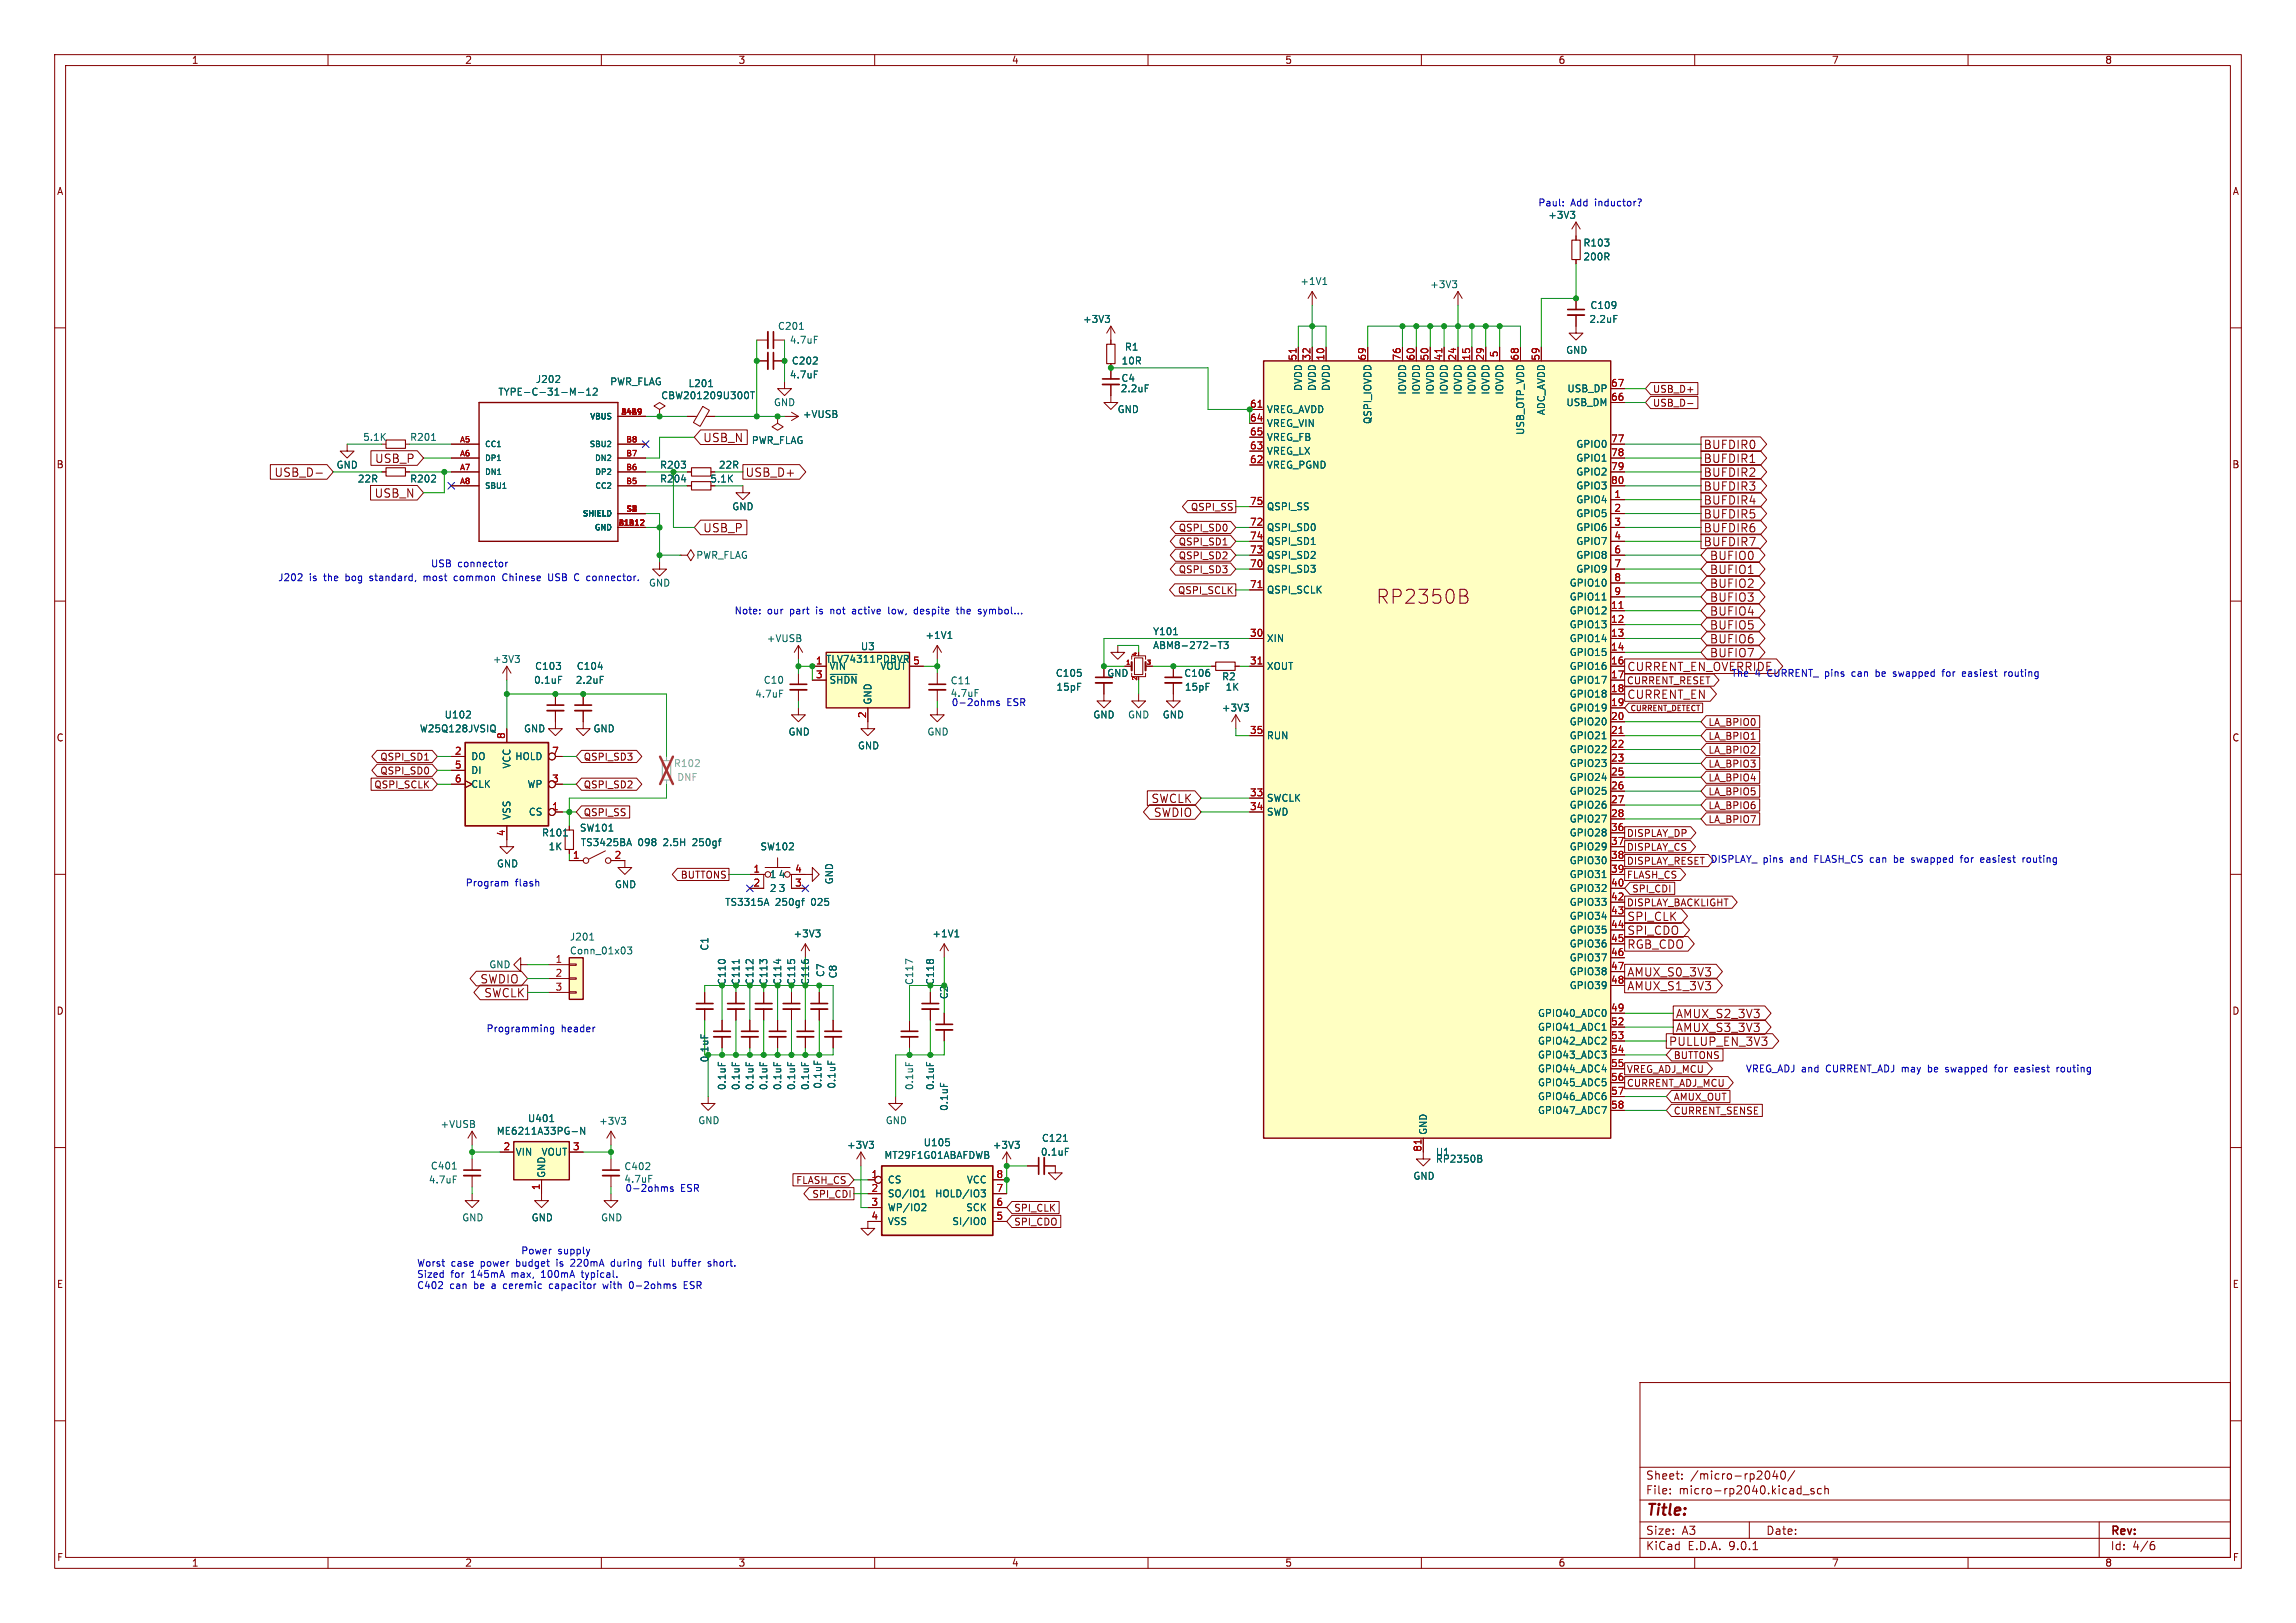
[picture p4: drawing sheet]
<svg xmlns="http://www.w3.org/2000/svg" width="420mm" height="297mm" viewBox="0 0 420 297" stroke-linecap="round" stroke-linejoin="round" font-family="sans-serif">
<defs><g id="words">
<text font-size="3.5" fill="#840000" x="251.7" y="110.7">RP2350B</text>
<text font-size="2.8" fill="#840000" x="301" y="277.9">Title:</text>
<g font-size="2.1" fill="#840000">
<text x="128.5" y="81.1">USB_N</text>
<text x="311.5" y="82.4">BUFDIR0</text>
<text x="50.1" y="87.5">USB_D-</text>
<text x="68.5" y="84.9">USB_P</text>
<text x="136.3" y="87.5">USB_D+</text>
<text x="311.5" y="90">BUFDIR3</text>
<text x="311.5" y="84.9">BUFDIR1</text>
<text x="311.5" y="87.5">BUFDIR2</text>
<text x="68.5" y="91.3">USB_N</text>
<text x="311.5" y="92.5">BUFDIR4</text>
<text x="311.5" y="95.1">BUFDIR5</text>
<text x="128.5" y="97.6">USB_P</text>
<text x="311.5" y="97.6">BUFDIR6</text>
<text x="311.5" y="100.2">BUFDIR7</text>
<text x="312.7" y="105.2">BUFIO1</text>
<text x="312.7" y="102.7">BUFIO0</text>
<text x="312.7" y="107.8">BUFIO2</text>
<text x="312.7" y="110.3">BUFIO3</text>
<text x="312.7" y="112.9">BUFIO4</text>
<text x="312.7" y="115.4">BUFIO5</text>
<text x="312.7" y="117.9">BUFIO6</text>
<text x="297.6" y="123">CURRENT_EN_OVERRIDE</text>
<text x="312.7" y="120.5">BUFIO7</text>
<text x="297.6" y="128.1">CURRENT_EN</text>
<text x="210.6" y="147.1">SWCLK</text>
<text x="211" y="149.7">SWDIO</text>
<text x="297.6" y="168.7">SPI_CLK</text>
<text x="297.6" y="171.3">SPI_CDO</text>
<text x="297.6" y="173.8">RGB_CDO</text>
<text x="297.6" y="178.9">AMUX_S0_3V3</text>
<text x="87.8" y="180.2">SWDIO</text>
<text x="88.5" y="182.7">SWCLK</text>
<text x="297.6" y="181.4">AMUX_S1_3V3</text>
<text x="305.2" y="191.6">PULLUP_EN_3V3</text>
<text x="306.5" y="189.1">AMUX_S3_3V3</text>
<text x="306.5" y="186.5">AMUX_S2_3V3</text>
<text x="301" y="273.7">File:</text>
<text x="301" y="271">Sheet:</text>
<text x="307.1" y="273.7">micro-rp2040.kicad_sch</text>
<text x="309.2" y="271">/micro-rp2040/</text>
<text x="301" y="281.1">Size:</text>
<text x="307.6" y="281.1">A3</text>
<text x="323" y="281.1">Date:</text>
<text x="386" y="281.3">Rev:</text>
<text x="301" y="283.9">KiCad</text>
<text x="308.7" y="283.9">E.D.A.</text>
<text x="316.3" y="283.9">9.0.1</text>
<text x="386" y="283.9">Id:</text>
<text x="390.1" y="283.9">4/6</text>
</g>
<g font-size="1.8" fill="#840000">
<text x="35" y="11.9">1</text>
<text x="85" y="11.9">2</text>
<text x="135" y="11.9">3</text>
<text x="185" y="11.9">4</text>
<text x="235" y="11.9">5</text>
<text x="285" y="11.9">6</text>
<text x="335" y="11.9">7</text>
<text x="385" y="11.9">8</text>
<text x="10.3" y="35.9">A</text>
<text x="408.3" y="35.9">A</text>
<text x="302.3" y="72.1">USB_D+</text>
<text x="302.3" y="74.6">USB_D-</text>
<text x="10.3" y="85.9">B</text>
<text x="129.8" y="88.5">5.1K</text>
<text x="408.2" y="85.9">B</text>
<text x="217.7" y="93.7">QSPI_SS</text>
<text x="215.5" y="100">QSPI_SD1</text>
<text x="215.5" y="97.5">QSPI_SD0</text>
<text x="215.5" y="102.6">QSPI_SD2</text>
<text x="215.5" y="105.1">QSPI_SD3</text>
<text x="215.4" y="108.9">QSPI_SCLK</text>
<text x="297.5" y="125.4">CURRENT_RESET</text>
<text x="10.3" y="135.9">C</text>
<text x="312.4" y="135.6">LA_BPIO1</text>
<text x="312.4" y="133">LA_BPIO0</text>
<text x="408.2" y="135.9">C</text>
<text x="69.5" y="139.4">QSPI_SD1</text>
<text x="69.5" y="141.9">QSPI_SD0</text>
<text x="106.7" y="139.4">QSPI_SD3</text>
<text x="312.4" y="140.7">LA_BPIO3</text>
<text x="312.4" y="138.1">LA_BPIO2</text>
<text x="312.4" y="143.2">LA_BPIO4</text>
<text x="68.4" y="144.5">QSPI_SCLK</text>
<text x="106.7" y="149.5">QSPI_SS</text>
<text x="106.7" y="144.5">QSPI_SD2</text>
<text x="312.4" y="145.7">LA_BPIO5</text>
<text x="312.4" y="148.3">LA_BPIO6</text>
<text x="297.5" y="155.9">DISPLAY_CS</text>
<text x="297.5" y="153.4">DISPLAY_DP</text>
<text x="312.4" y="150.8">LA_BPIO7</text>
<text x="124.4" y="161">BUTTONS</text>
<text x="297.5" y="161">FLASH_CS</text>
<text x="297.5" y="166.1">DISPLAY_BACKLIGHT</text>
<text x="298.4" y="163.5">SPI_CDI</text>
<text x="10.3" y="185.9">D</text>
<text x="408.2" y="185.9">D</text>
<text x="297.5" y="196.5">VREG_ADJ_MCU</text>
<text x="306.1" y="194">BUTTONS</text>
<text x="297.5" y="199.1">CURRENT_ADJ_MCU</text>
<text x="306.1" y="201.6">AMUX_OUT</text>
<text x="306.1" y="204.2">CURRENT_SENSE</text>
<text x="145.5" y="216.9">FLASH_CS</text>
<text x="148.5" y="219.4">SPI_CDI</text>
<text x="185.4" y="221.9">SPI_CLK</text>
<text x="185.4" y="224.5">SPI_CDO</text>
<text x="10.3" y="235.9">E</text>
<text x="408.3" y="235.9">E</text>
<text x="10.3" y="285.9">F</text>
<text x="35" y="286.9">1</text>
<text x="85" y="286.9">2</text>
<text x="135" y="286.9">3</text>
<text x="185" y="286.9">4</text>
<text x="235" y="286.9">5</text>
<text x="285" y="286.9">6</text>
<text x="335" y="286.9">7</text>
<text x="385" y="286.9">8</text>
<text x="408.3" y="285.9">F</text>
</g>
<g font-size="1.8" fill="#0000c2">
<text x="281.3" y="37.9">Paul:</text>
<text x="287.3" y="37.9">Add</text>
<text x="291.9" y="37.9">inductor?</text>
<text x="50.8" y="106.4">J202</text>
<text x="56.6" y="106.4">is</text>
<text x="59.4" y="106.4">the</text>
<text x="63.5" y="106.4">bog</text>
<text x="68.1" y="106.4">standard,</text>
<text x="78.2" y="106.4">most</text>
<text x="78.7" y="103.9">USB</text>
<text x="83.7" y="103.9">connector</text>
<text x="83.9" y="106.4">common</text>
<text x="93" y="106.4">Chinese</text>
<text x="101.6" y="106.4">USB</text>
<text x="106.6" y="106.4">C connector.</text>
<text x="134.3" y="112.6">Note:</text>
<text x="140.4" y="112.6">our</text>
<text x="144.6" y="112.6">part</text>
<text x="149.6" y="112.6">is</text>
<text x="152.4" y="112.6">not</text>
<text x="156.6" y="112.6">active</text>
<text x="163.4" y="112.6">low,</text>
<text x="168.3" y="112.6">despite</text>
<text x="176.3" y="112.6">the</text>
<text x="180.4" y="112.6">symbol...</text>
<text x="316.6" y="124.1">The</text>
<text x="321" y="124.1">4</text>
<text x="323.4" y="124.1">CURRENT_ pins</text>
<text x="339.2" y="124.1">can</text>
<text x="343.8" y="124.1">be</text>
<text x="347.2" y="124.1">swapped</text>
<text x="356.4" y="124.1">for</text>
<text x="360.2" y="124.1">easiest</text>
<text x="368.1" y="124.1">routing</text>
<text x="173.8" y="127.7">4.7uF</text>
<text x="174" y="129.3">0-2ohms</text>
<text x="184.2" y="129.3">ESR</text>
<text x="297.5" y="158.4">DISPLAY_RESET DISPLAY_</text>
<text x="322.5" y="158.1">pins</text>
<text x="327.6" y="158.1">and</text>
<text x="332.2" y="158.1">FLASH_CS can</text>
<text x="347.1" y="158.1">be</text>
<text x="350.5" y="158.1">swapped</text>
<text x="359.8" y="158.1">for</text>
<text x="363.6" y="158.1">easiest</text>
<text x="371.5" y="158.1">routing</text>
<text x="85.1" y="162.3">Program</text>
<text x="94.2" y="162.3">flash</text>
<text x="88.9" y="189">Programming</text>
<text x="102.6" y="189">header</text>
<text x="319.3" y="196.4">VREG_ADJ and</text>
<text x="334.1" y="196.4">CURRENT_ADJ may</text>
<text x="353.2" y="196.4">be</text>
<text x="356.6" y="196.4">swapped</text>
<text x="365.8" y="196.4">for</text>
<text x="369.6" y="196.4">easiest</text>
<text x="377.5" y="196.4">routing</text>
<text x="114.1" y="216.6">4.7uF</text>
<text x="114.3" y="218.2">0-2ohms</text>
<text x="124.5" y="218.2">ESR</text>
<text x="76.2" y="231.9">Worst</text>
<text x="76.2" y="233.9">Sized</text>
<text x="82.5" y="233.9">for</text>
<text x="82.5" y="231.9">case</text>
<text x="86.3" y="233.9">145mA</text>
<text x="88" y="231.9">power</text>
<text x="93.9" y="233.9">max,</text>
<text x="94.7" y="231.9">budget</text>
<text x="95.2" y="229.6">Power</text>
<text x="99.5" y="233.9">100mA</text>
<text x="102" y="229.6">supply</text>
<text x="102.3" y="231.9">is</text>
<text x="105.1" y="231.9">220mA</text>
<text x="107.1" y="233.9">typical.</text>
<text x="112.7" y="231.9">during</text>
<text x="119.8" y="231.9">full</text>
<text x="124.2" y="231.9">buffer</text>
<text x="131" y="231.9">short.</text>
<text x="76.2" y="236">C402</text>
<text x="82.3" y="236">can</text>
<text x="86.8" y="236">be</text>
<text x="90.2" y="236">a</text>
<text x="92.6" y="236">ceremic</text>
<text x="101.2" y="236">capacitor</text>
<text x="111.2" y="236">with</text>
<text x="116.2" y="236">0-2ohms</text>
<text x="126.4" y="236">ESR</text>
</g>
<g font-size="1.8" fill="#006464">
<text x="283.1" y="40.2">+3V3</text>
<text x="289.5" y="45.3">R103</text>
<text x="289.5" y="47.9">200R</text>
<text x="237.8" y="52.3">+1V1</text>
<text x="261.5" y="52.9">+3V3</text>
<text x="198" y="59.3">+3V3</text>
<text x="290.6" y="59.3">2.2uF</text>
<text x="290.8" y="56.7">C109</text>
<text x="142.2" y="60.6">C201</text>
<text x="144.4" y="63.1">4.7uF</text>
<text x="205.7" y="64.4">R1</text>
<text x="286.4" y="64.9">GND</text>
<text x="97.9" y="70.3">J202</text>
<text x="111.5" y="70.7">PWR_FLAG</text>
<text x="125.8" y="71">L201</text>
<text x="144.4" y="69.4">4.7uF</text>
<text x="144.7" y="66.9">C202</text>
<text x="204.9" y="72">2.2uF</text>
<text x="205" y="70.1">C4</text>
<text x="205.1" y="66.9">10R</text>
<text x="238.4" y="71.6" transform="rotate(-90 238.4 71.6)">DVDD</text>
<text x="240.9" y="71.6" transform="rotate(-90 240.9 71.6)">DVDD</text>
<text x="243.4" y="71.6" transform="rotate(-90 243.4 71.6)">DVDD</text>
<text x="286.6" y="72">USB_DP</text>
<text x="91.1" y="72.6">TYPE-C-31-M-12</text>
<text x="120.9" y="73.3">CBW201209U300T</text>
<text x="141.5" y="74.5">GND</text>
<text x="146.8" y="76.7">+VUSB</text>
<text x="204.3" y="75.8">GND</text>
<text x="231.6" y="75.8">VREG_AVDD</text>
<text x="251.1" y="77.7" transform="rotate(-90 251.1 77.7)">QSPI_IOVDD</text>
<text x="257.4" y="72.3" transform="rotate(-90 257.4 72.3)">IOVDD</text>
<text x="259.9" y="72.3" transform="rotate(-90 259.9 72.3)">IOVDD</text>
<text x="262.5" y="72.3" transform="rotate(-90 262.5 72.3)">IOVDD</text>
<text x="265" y="72.3" transform="rotate(-90 265 72.3)">IOVDD</text>
<text x="267.6" y="72.3" transform="rotate(-90 267.6 72.3)">IOVDD</text>
<text x="270.1" y="72.3" transform="rotate(-90 270.1 72.3)">IOVDD</text>
<text x="272.6" y="72.3" transform="rotate(-90 272.6 72.3)">IOVDD</text>
<text x="275.2" y="72.3" transform="rotate(-90 275.2 72.3)">IOVDD</text>
<text x="282.8" y="76.1" transform="rotate(-90 282.8 76.1)">ADC_AVDD</text>
<text x="286.4" y="74.5">USB_DM</text>
<text x="66.3" y="80.9">5.1K</text>
<text x="74.9" y="80.9">R201</text>
<text x="137.4" y="81.5">PWR_FLAG</text>
<text x="231.6" y="78.3">VREG_VIN</text>
<text x="231.6" y="80.9">VREG_FB</text>
<text x="231.6" y="83.4">VREG_LX</text>
<text x="279" y="79.7" transform="rotate(-90 279 79.7)">USB_OTP_VDD</text>
<text x="288.2" y="82.1">GPIO0</text>
<text x="61.5" y="86">GND</text>
<text x="65.4" y="88.5">22R</text>
<text x="74.9" y="88.5">R202</text>
<text x="120.6" y="88.5">R204</text>
<text x="120.6" y="86">R203</text>
<text x="131.4" y="86">22R</text>
<text x="231.6" y="86">VREG_PGND</text>
<text x="288.2" y="84.7">GPIO1</text>
<text x="288.2" y="87.2">GPIO2</text>
<text x="288.2" y="89.8">GPIO3</text>
<text x="133.9" y="93.6">GND</text>
<text x="231.6" y="93.6">QSPI_SS</text>
<text x="288.2" y="92.3">GPIO4</text>
<text x="288.2" y="94.8">GPIO5</text>
<text x="231.6" y="97.4">QSPI_SD0</text>
<text x="231.6" y="99.9">QSPI_SD1</text>
<text x="288.2" y="97.4">GPIO6</text>
<text x="288.2" y="99.9">GPIO7</text>
<text x="118.6" y="107.5">GND</text>
<text x="127.3" y="102.5">PWR_FLAG</text>
<text x="231.6" y="102.5">QSPI_SD2</text>
<text x="231.6" y="105">QSPI_SD3</text>
<text x="287" y="107.5">GPIO10</text>
<text x="288.2" y="102.5">GPIO8</text>
<text x="288.2" y="105">GPIO9</text>
<text x="231.6" y="108.8">QSPI_SCLK</text>
<text x="287" y="110.1">GPIO11</text>
<text x="287" y="112.6">GPIO12</text>
<text x="140.2" y="117.7">+VUSB</text>
<text x="157.4" y="119.2">U3</text>
<text x="169.2" y="117.1">+1V1</text>
<text x="210.8" y="116.4">Y101</text>
<text x="210.8" y="119">ABM8-272-T3</text>
<text x="231.6" y="117.7">XIN</text>
<text x="287" y="115.2">GPIO13</text>
<text x="287" y="117.7">GPIO14</text>
<text x="90.1" y="121.5">+3V3</text>
<text x="97.6" y="125.3">0.1uF</text>
<text x="97.8" y="122.8">C103</text>
<text x="105.2" y="125.3">2.2uF</text>
<text x="105.4" y="122.8">C104</text>
<text x="139.6" y="125.3">C10</text>
<text x="151.6" y="122.8">VIN</text>
<text x="151.6" y="125.3">~{SHDN}</text>
<text x="160.9" y="122.8">VOUT</text>
<text x="173.8" y="125.4">C11</text>
<text x="193" y="124.1">C105</text>
<text x="202.4" y="124.1">GND</text>
<text x="216.5" y="124.1">C106</text>
<text x="223.4" y="124.7">R2</text>
<text x="231.6" y="122.8">XOUT</text>
<text x="287" y="120.2">GPIO15</text>
<text x="287" y="122.8">GPIO16</text>
<text x="287" y="125.3">GPIO17</text>
<text x="81.2" y="131.7">U102</text>
<text x="138" y="127.9">4.7uF</text>
<text x="159.6" y="129" transform="rotate(-90 159.6 129)">GND</text>
<text x="193.2" y="126.6">15pF</text>
<text x="199.9" y="131.7">GND</text>
<text x="206.2" y="131.7">GND</text>
<text x="212.6" y="131.7">GND</text>
<text x="216.6" y="126.6">15pF</text>
<text x="223.4" y="130.4">+3V3</text>
<text x="224.1" y="126.6">1K</text>
<text x="287" y="127.9">GPIO18</text>
<text x="287" y="130.4">GPIO19</text>
<text x="76.7" y="134.2">W25Q128JVSIQ</text>
<text x="95.8" y="134.2">GND</text>
<text x="108.5" y="134.2">GND</text>
<text x="144.1" y="134.8">GND</text>
<text x="156.8" y="137.3">GND</text>
<text x="169.5" y="134.8">GND</text>
<text x="231.6" y="135.5">RUN</text>
<text x="287" y="132.9">GPIO20</text>
<text x="287" y="135.5">GPIO21</text>
<text x="86.1" y="139.3">DO</text>
<text x="86.1" y="141.8">DI</text>
<text x="93.6" y="140.7" transform="rotate(-90 93.6 140.7)">VCC</text>
<text x="94.2" y="139.3">HOLD</text>
<text x="287" y="138">GPIO22</text>
<text x="287" y="140.6">GPIO23</text>
<text x="287" y="143.1">GPIO24</text>
<text x="86.1" y="144.4">CLK</text>
<text x="96.4" y="144.4">WP</text>
<text x="96.6" y="149.5">CS</text>
<text x="231.6" y="146.9">SWCLK</text>
<text x="231.6" y="149.5">SWD</text>
<text x="287" y="145.6">GPIO25</text>
<text x="287" y="148.2">GPIO26</text>
<text x="93.6" y="150.1" transform="rotate(-90 93.6 150.1)">VSS</text>
<text x="99" y="153.3">R101</text>
<text x="100.3" y="155.8">1K</text>
<text x="106" y="152.4">SW101</text>
<text x="106.1" y="155">TS3425BA</text>
<text x="116.7" y="155">098</text>
<text x="121.5" y="155">2.5H</text>
<text x="127" y="155">250gf</text>
<text x="139" y="155.8">SW102</text>
<text x="287" y="150.7">GPIO27</text>
<text x="287" y="153.3">GPIO28</text>
<text x="287" y="155.8">GPIO29</text>
<text x="90.8" y="158.9">GND</text>
<text x="140.7" y="160.9">1</text>
<text x="142.4" y="160.9">4</text>
<text x="152.6" y="161.9" transform="rotate(-90 152.6 161.9)">GND</text>
<text x="287" y="158.3">GPIO30</text>
<text x="287" y="160.9">GPIO31</text>
<text x="112.4" y="162.7">GND</text>
<text x="132.6" y="166">TS3315A</text>
<text x="140.7" y="163.4">2</text>
<text x="141.8" y="166">250gf</text>
<text x="142.4" y="163.4">3</text>
<text x="148.5" y="166">025</text>
<text x="287" y="163.4">GPIO32</text>
<text x="287" y="166">GPIO33</text>
<text x="104.1" y="172.3">J201</text>
<text x="145.1" y="171.7">+3V3</text>
<text x="170.5" y="171.7">+1V1</text>
<text x="287" y="168.5">GPIO34</text>
<text x="287" y="171">GPIO35</text>
<text x="287" y="173.6">GPIO36</text>
<text x="89.4" y="177.4">GND</text>
<text x="104.1" y="174.9">Conn_01x03</text>
<text x="129.8" y="174.1" transform="rotate(-90 129.8 174.1)">C1</text>
<text x="151" y="178.9" transform="rotate(-90 151 178.9)">C7</text>
<text x="153.3" y="179.1" transform="rotate(-90 153.3 179.1)">C8</text>
<text x="287" y="176.1">GPIO37</text>
<text x="287" y="178.7">GPIO38</text>
<text x="167.2" y="180.4" transform="rotate(-90 167.2 180.4)">C117</text>
<text x="173.6" y="183" transform="rotate(-90 173.6 183)">C2</text>
<text x="287" y="181.2">GPIO39</text>
<text x="281.2" y="186.3">GPIO40_ADC0</text>
<text x="281.2" y="188.8">GPIO41_ADC1</text>
<text x="281.2" y="191.4">GPIO42_ADC2</text>
<text x="281.2" y="193.9">GPIO43_ADC3</text>
<text x="281.2" y="196.4">GPIO44_ADC4</text>
<text x="132.9" y="199.6" transform="rotate(-90 132.9 199.6)">0.1uF</text>
<text x="135.5" y="199.6" transform="rotate(-90 135.5 199.6)">0.1uF</text>
<text x="138" y="199.6" transform="rotate(-90 138 199.6)">0.1uF</text>
<text x="140.6" y="199.6" transform="rotate(-90 140.6 199.6)">0.1uF</text>
<text x="143.1" y="199.6" transform="rotate(-90 143.1 199.6)">0.1uF</text>
<text x="145.6" y="199.6" transform="rotate(-90 145.6 199.6)">0.1uF</text>
<text x="148.2" y="199.6" transform="rotate(-90 148.2 199.6)">0.1uF</text>
<text x="150.5" y="199.3" transform="rotate(-90 150.5 199.3)">0.1uF</text>
<text x="153" y="199.3" transform="rotate(-90 153 199.3)">0.1uF</text>
<text x="167.2" y="199.6" transform="rotate(-90 167.2 199.6)">0.1uF</text>
<text x="171" y="199.6" transform="rotate(-90 171 199.6)">0.1uF</text>
<text x="173.6" y="203.4" transform="rotate(-90 173.6 203.4)">0.1uF</text>
<text x="281.2" y="199">GPIO45_ADC5</text>
<text x="281.2" y="201.5">GPIO46_ADC6</text>
<text x="80.5" y="206.6">+VUSB</text>
<text x="90.8" y="207.8">ME6211A33PG-N</text>
<text x="96.5" y="205.5">U401</text>
<text x="109.5" y="206">+3V3</text>
<text x="127.6" y="205.9">GND</text>
<text x="161.9" y="205.9">GND</text>
<text x="168.9" y="210">U105</text>
<text x="190.5" y="209.1">C121</text>
<text x="261.2" y="207.8" transform="rotate(-90 261.2 207.8)">GND</text>
<text x="281.2" y="204.1">GPIO47_ADC7</text>
<text x="78.7" y="214.2">C401</text>
<text x="94.2" y="211.7">VIN</text>
<text x="99" y="211.7">VOUT</text>
<text x="99.9" y="215.6" transform="rotate(-90 99.9 215.6)">GND</text>
<text x="114.1" y="214.3">C402</text>
<text x="154.8" y="210.4">+3V3</text>
<text x="161.7" y="212.3">MT29F1G01ABAFDWB</text>
<text x="181.5" y="210.4">+3V3</text>
<text x="190.3" y="211.7">0.1uF</text>
<text x="262.6" y="211.7">U1</text>
<text x="262.6" y="213">RP2350B</text>
<text x="78.3" y="216.8">4.7uF</text>
<text x="162.3" y="216.8">CS</text>
<text x="162.3" y="219.3">SO/IO1</text>
<text x="162.3" y="221.8">WP/IO2</text>
<text x="171" y="219.3">HOLD/IO3</text>
<text x="176.6" y="221.8">SCK</text>
<text x="176.8" y="216.8">VCC</text>
<text x="258.4" y="216.1">GND</text>
<text x="84.5" y="223.7">GND</text>
<text x="97.2" y="223.7">GND</text>
<text x="109.9" y="223.7">GND</text>
<text x="162.3" y="224.4">VSS</text>
<text x="174.1" y="224.4">SI/IO0</text>
</g>
<g font-size="1.8" fill="#a90000">
<text x="274.1" y="65.5" transform="rotate(-90 274.1 65.5)">5</text>
<text x="237.2" y="66.1" transform="rotate(-90 237.2 66.1)">51</text>
<text x="239.8" y="66.1" transform="rotate(-90 239.8 66.1)">32</text>
<text x="242.3" y="66.1" transform="rotate(-90 242.3 66.1)">10</text>
<text x="249.9" y="66.1" transform="rotate(-90 249.9 66.1)">69</text>
<text x="256.3" y="66.1" transform="rotate(-90 256.3 66.1)">76</text>
<text x="258.8" y="66.1" transform="rotate(-90 258.8 66.1)">60</text>
<text x="261.4" y="66.1" transform="rotate(-90 261.4 66.1)">50</text>
<text x="263.9" y="66.1" transform="rotate(-90 263.9 66.1)">41</text>
<text x="266.4" y="66.1" transform="rotate(-90 266.4 66.1)">24</text>
<text x="269" y="66.1" transform="rotate(-90 269 66.1)">15</text>
<text x="271.5" y="66.1" transform="rotate(-90 271.5 66.1)">29</text>
<text x="277.9" y="66.1" transform="rotate(-90 277.9 66.1)">68</text>
<text x="281.7" y="66.1" transform="rotate(-90 281.7 66.1)">59</text>
<text x="294.6" y="70.9">67</text>
<text x="228.6" y="74.7">61</text>
<text x="228.6" y="77.2">64</text>
<text x="294.6" y="73.4">66</text>
<text x="228.6" y="79.8">65</text>
<text x="228.6" y="82.3">63</text>
<text x="294.6" y="81">77</text>
<text x="294.6" y="83.6">78</text>
<text x="228.6" y="84.8">62</text>
<text x="294.6" y="86.1">79</text>
<text x="294.6" y="88.6">80</text>
<text x="228.6" y="92.5">75</text>
<text x="295.2" y="91.2">1</text>
<text x="295.2" y="93.7">2</text>
<text x="228.6" y="96.3">72</text>
<text x="228.6" y="98.8">74</text>
<text x="228.6" y="101.3">73</text>
<text x="295.2" y="96.3">3</text>
<text x="295.2" y="98.8">4</text>
<text x="295.2" y="101.3">6</text>
<text x="228.6" y="103.9">70</text>
<text x="228.6" y="107.7">71</text>
<text x="295.2" y="103.9">7</text>
<text x="295.2" y="106.4">8</text>
<text x="294.6" y="111.5">11</text>
<text x="295.2" y="109">9</text>
<text x="228.6" y="116.6">30</text>
<text x="294.6" y="114">12</text>
<text x="294.6" y="116.6">13</text>
<text x="294.6" y="119.1">14</text>
<text x="149.2" y="121.7">1 TLV74311PDBVR</text>
<text x="149.2" y="124.2">3</text>
<text x="166.9" y="121.7">5</text>
<text x="228.6" y="121.7">31</text>
<text x="294.6" y="121.7">16</text>
<text x="294.6" y="124.2">17</text>
<text x="158.5" y="131.5" transform="rotate(-90 158.5 131.5)">2</text>
<text x="294.6" y="126.7">18</text>
<text x="294.6" y="129.3">19</text>
<text x="294.6" y="131.8">20</text>
<text x="92.5" y="135.3" transform="rotate(-90 92.5 135.3)">8</text>
<text x="228.6" y="134.4">35</text>
<text x="294.6" y="134.4">21</text>
<text x="294.6" y="136.9">22</text>
<text x="83.1" y="138.2">2</text>
<text x="83.1" y="140.7">5</text>
<text x="83.1" y="143.3">6</text>
<text x="100.9" y="138.2">7</text>
<text x="100.9" y="143.3">3</text>
<text x="294.6" y="139.4">23</text>
<text x="294.6" y="142">25</text>
<text x="100.9" y="148.3">1</text>
<text x="228.6" y="145.8">33</text>
<text x="228.6" y="148.3">34</text>
<text x="294.6" y="144.5">26</text>
<text x="294.6" y="147.1">27</text>
<text x="294.6" y="149.6">28</text>
<text x="92.5" y="153.1" transform="rotate(-90 92.5 153.1)">4</text>
<text x="294.6" y="152.1">36</text>
<text x="294.6" y="154.7">37</text>
<text x="104.7" y="157.2">1</text>
<text x="112.3" y="157.2">2</text>
<text x="137.7" y="159.8">1</text>
<text x="145.3" y="159.8">4</text>
<text x="294.6" y="157.2">38</text>
<text x="294.6" y="159.8">39</text>
<text x="137.7" y="162.3">2</text>
<text x="145.3" y="162.3">3</text>
<text x="294.6" y="162.3">40</text>
<text x="294.6" y="164.8">42</text>
<text x="294.6" y="167.4">43</text>
<text x="294.6" y="169.9">44</text>
<text x="294.6" y="172.5">45</text>
<text x="101.5" y="176.3">1</text>
<text x="101.5" y="178.8">2</text>
<text x="294.6" y="175">46</text>
<text x="294.6" y="177.5">47</text>
<text x="101.5" y="181.4">3</text>
<text x="294.6" y="180.1">48</text>
<text x="294.6" y="185.2">49</text>
<text x="294.6" y="187.7">52</text>
<text x="294.6" y="190.2">53</text>
<text x="294.6" y="192.8">54</text>
<text x="294.6" y="195.3">55</text>
<text x="294.6" y="197.9">56</text>
<text x="294.6" y="200.4">57</text>
<text x="294.6" y="202.9">58</text>
<text x="92" y="210.6">2</text>
<text x="104.7" y="210.6">3</text>
<text x="159.3" y="215.6">1</text>
<text x="182.2" y="215.6">8</text>
<text x="260.1" y="210.9" transform="rotate(-90 260.1 210.9)">81</text>
<text x="98.8" y="217.9" transform="rotate(-90 98.8 217.9)">1</text>
<text x="159.3" y="218.2">2</text>
<text x="159.3" y="220.7">3</text>
<text x="182.2" y="218.2">7</text>
<text x="182.2" y="220.7">6</text>
<text x="159.3" y="223.3">4</text>
<text x="182.2" y="223.3">5</text>
</g>
<g font-size="1.8" fill="#989898">
<text x="123.2" y="140.6">R102</text>
<text x="123.8" y="143.1">DNF</text>
</g>
<g font-size="1.8" fill="#009600">
<text x="132.9" y="180.4" transform="rotate(-90 132.9 180.4)">C110</text>
<text x="135.5" y="180.4" transform="rotate(-90 135.5 180.4)">C111</text>
<text x="138" y="180.4" transform="rotate(-90 138 180.4)">C112</text>
<text x="140.6" y="180.4" transform="rotate(-90 140.6 180.4)">C113</text>
<text x="143.1" y="180.4" transform="rotate(-90 143.1 180.4)">C114</text>
<text x="145.6" y="180.4" transform="rotate(-90 145.6 180.4)">C115</text>
<text x="148.2" y="180.4" transform="rotate(-90 148.2 180.4)">C116</text>
<text x="171" y="180.4" transform="rotate(-90 171 180.4)">C118</text>
<text x="129.8" y="194.5" transform="rotate(-90 129.8 194.5)">0.1uF</text>
</g>
<g font-size="1.4" fill="#006464">
<text x="107.8" y="76.9">VBUS</text>
<text x="88.6" y="82">CC1</text>
<text x="107.7" y="82">SBU2</text>
<text x="88.6" y="84.6">DP1</text>
<text x="88.6" y="87.1">DN1</text>
<text x="88.6" y="89.6">SBU1</text>
<text x="108.7" y="84.6">DN2</text>
<text x="108.8" y="87.1">DP2</text>
<text x="108.8" y="89.6">CC2</text>
<text x="106.5" y="94.7">SHIELD</text>
<text x="108.7" y="97.3">GND</text>
</g>
<g font-size="1.4" fill="#a90000">
<text x="113.5" y="75.9">A4B9</text>
<text x="113.5" y="75.9">B A</text>
<text x="84" y="81">A5</text>
<text x="84" y="83.6">A6</text>
<text x="114.5" y="81">B8</text>
<text x="114.5" y="83.6">B7</text>
<text x="84" y="86.1">A7</text>
<text x="84" y="88.6">A8</text>
<text x="114.5" y="86.1">B6</text>
<text x="114.5" y="88.6">B5</text>
<text x="114.5" y="93.7">S1</text>
<text x="115.4" y="93.7">2</text>
<text x="113" y="96.3">A1B12</text>
<text x="113" y="96.3">B A</text>
</g>
<text font-size="1.4" fill="#840000" x="298.2" y="130.3">CURRENT_DETECT</text>
<g font-size="1.1" fill="#a90000">
<text x="205.9" y="121.7">1</text>
<text x="208" y="124.7" transform="rotate(-90 208 124.7)">2</text>
<text x="208" y="120.2" transform="rotate(-90 208 120.2)">4</text>
<text x="209.7" y="121.7">3</text>
</g>
</g></defs>
<g fill="none" stroke="#840000" stroke-width=".18">
<path d="M10 10h400v277h-400zM12 12h396v273h-396zM60 10v2M110 10v2M160 10v2M210 10v2M260 10v2M310 10v2M360 10v2M10 60h2M125.7 76.2h1.8M128.5 74.4l1.3 .7-1.7 2.9-1.3-.7z"/>
<path d="M129.2 76.2h1.6M408 60h2M63.5 81.3v1.3h1.3l-1.3 1.2-1.3-1.2h1.3M69.8 86.4h.8M74.2 86.4h.7M125.7 88.9h.8M135.9 88.9v1.3h1.3l-1.3 1.2-1.3-1.2h1.3M10 110h2M408 110h2M101.6 132.1v1.3h1.3l-1.3 1.2-1.3-1.2h1.3M201.9 125v3.3h1.3l-1.3 1.2-1.2-1.2h1.2M201.9 121.9v2.1"/>
<path d="M208.3 127v1.3h1.2l-1.2 1.2-1.3-1.2h1.3M221.6 121.9h.8M225.9 121.9h.8M10 160h2M104.1 151.1v.8M104.1 155.4v.8M408 160h2M128.9 181.6v2M128.9 184.7v2M132.1 186.7v2M132.1 189.7v2.1M134.6 181.6v2"/>
<path d="M134.6 184.7v2M137.2 186.7v2M137.2 189.7v2.1M10 210h2M86.4 207l-.8 1.3M86.4 207l.7 1.3M86.4 207v2.6M157.5 210.8l-.8 1.3M157.5 210.8l.7 1.3M157.5 210.8v2.6M163.8 200.7v1.2h1.3l-1.3 1.3-1.2-1.3h1.2M408 210h2"/>
<path d="M300 253h108v32h-108zM10 260h2M300 278.5h108M300 274.5h108M300 268.5h108M305.5 273.2v.2M305.5 272.5v.1M307.7 270.5v.2M307.7 269.8v.1M320 278.5v3M323.4 269.2a.94 .94 0 0 1 0 1.5M324.7 269.1l-.4 1.1h.9"/>
<path d="M325 269.7v1M325.9 269.3l.2-.1a.8 .8 0 0 1 .5 .7 .8 .8 0 0 1-.5 .8l-.2-.2-.2-.4zM328.3 269.1l-1.3 1.9M329.8 273.5h1.1M331.8 272.5l-.4-.1-.2 .2 .1 .2 .5 .2v.3h-.6M333.2 272.5l-.5-.1-.3 .3v.4l.2 .2h.6M333.8 272.5l.2-.1 .4 .1v.9M333.8 271.9v1.5M384 278.5v6.5M408 260h2M60 285v2M110 285v2"/>
<path d="M160 285v2M210 285v2M260 285v2M300 281.5h108M310 285v2M320.7 283.6h.8M360 285v2M393.6 282.7h.4l.2 .2-.1 .5-.5 .2M394 282.1l-.4 .1"/>
</g>
<g fill="none" stroke="#006464" stroke-width=".18">
<path d="M129.6 70.8h.8M136.7 71.8l.2 .4-.2 .7M137.3 71.7h.7M137.6 71.7v1.3M124.7 87.8h.8M103.1 153h.7M135.2 175.6v.7M128.2 189.3v.6M131.4 194.4v.6M133.9 194.4v.6M136.5 194.4v.6M159 208.9h.8l-.4 .4"/>
<path d="M159.5 209.3l.3 .3v.3l-.3 .2"/>
</g>
<path d="M70.6 85.6h3.6v1.5h-3.6zM126.5 88.1h3.5v1.6h-3.5zM222.4 121.2h3.5v1.5h-3.5zM103.4 151.9h1.5v3.5h-1.5z" fill="none" stroke="#840000" stroke-width=".2"/>
<path d="M200.4 124h3.1M127.4 183.6h3M130.6 188.7h3M133.1 183.6h3M135.6 188.7h3.1" fill="none" stroke="#840000" stroke-width=".3"/>
<path d="M200.4 125h3.1M127.4 184.7h3M130.6 189.7h3M133.1 184.7h3M135.6 189.7h3.1" fill="none" stroke="#840000" stroke-width=".33"/>
<path d="M85.1 135.9h15.2v15.2h-15.2z" fill="#ffffc2"/>
<path d="M85.1 135.9h15.2v15.2h-15.2zM164.8 188.7h3.1M168.7 183.6h3M171.2 187.5h3" fill="none" stroke="#840000" stroke-width=".3"/>
<g fill="none" stroke="#840000" stroke-width=".18">
<path d="M125.7 86.4h.8M130 86.4h.8M146 118.1l-.7 1.3M146 118.1l.8 1.3M146 118.1v2.6M82.5 138.4h2.6M92.7 133.4v2.5M101.6 138.4h1.3M82.5 141h2.6M82.5 143.5h2.6M85.1 142.9l1.3 .6-1.3 .6M92.7 151.1v2.6"/>
<path d="M101.6 143.5h1.3M101.6 148.6h1.3M166.4 186.7v2M166.4 189.7v2.1M170.2 181.6v2M170.2 184.7v2M172.7 185.4v2.1M172.7 188.5v2"/>
<circle cx="101" cy="138.4" r=".63"/>
<circle cx="101" cy="148.6" r=".63"/>
<circle cx="101" cy="143.5" r=".63"/>
</g>
<path d="M85.3 131.4h.8M86 130.2v.5M90.2 133.7l.5 .4M90.3 132.7h.1a.81 .81 0 0 1-.1 1.2M166.9 176.1l-1.2-.6v.9M165.7 194.4v.6M169.5 194.4v.6M172 198.2v.6" fill="none" stroke="#006464" stroke-width=".18"/>
<path d="M126.5 85.6h3.5v1.5h-3.5z" fill="none" stroke="#840000" stroke-width=".2"/>
<path d="M164.8 189.7h3.1M168.7 184.7h3M171.2 188.5h3" fill="none" stroke="#840000" stroke-width=".33"/>
<path d="M94 208.9h10.1v7h-10.1z" fill="#ffffc2"/>
<path d="M94 208.9h10.1v7h-10.1z" fill="none" stroke="#840000" stroke-width=".25"/>
<path d="M288.3 40.6v3.3M288.3 47.5v.8M288.3 40.6l-.8 1.3M288.3 40.6l.8 1.3M139.7 181.6v2M139.7 184.7v2M91.4 210.8h2.6M99.1 215.9v2.5M104.1 210.8h2.6M158.7 223.5v1.3h1.3l-1.3 1.3-1.2-1.3h1.2" fill="none" stroke="#840000" stroke-width=".18"/>
<path d="M287.3 38.7h.7l-.4 .5M287.8 39.2l.2 .2v.3l-.2 .2M139 194.4v.6M100.6 205.3h.7M104.7 207.1h.9M107 206.3v1.3l-.8-1.3v1.3" fill="none" stroke="#006464" stroke-width=".18"/>
<path d="M287.5 43.9h1.6v3.6h-1.6z" fill="none" stroke="#840000" stroke-width=".2"/>
<path d="M138.2 183.6h3" fill="none" stroke="#840000" stroke-width=".3"/>
<path d="M138.2 184.7h3" fill="none" stroke="#840000" stroke-width=".33"/>
<path d="M161.3 213.4h20.3v12.7h-20.3z" fill="#ffffc2"/>
<path d="M161.3 213.4h20.3v12.7h-20.3z" fill="none" stroke="#840000" stroke-width=".3"/>
<g fill="none" stroke="#840000" stroke-width=".18">
<path d="M158.7 215.9h1.3M158.7 218.4h2.6M181.6 215.9h2.5M181.6 218.4h2.5M158.7 221h2.6M158.7 223.5h2.6M181.6 221h2.5M181.6 223.5h2.5"/>
<circle cx="160.7" cy="215.9" r=".63"/>
</g>
<path d="M168.5 219h.7M168.5 218.1l.3-.4v1.3M173.6 209v.6M179.5 217.7h.8l-.5 .5 .4 .2 .1 .4-.3 .2h-.4M168.8 220.3l.4 .1 .2 .3-.8 .9h.8M179.6 223l.2-.2a.68 .68 0 0 1 .5 .7 .68 .68 0 0 1-.5 .6l-.2-.1" fill="none" stroke="#006464" stroke-width=".18"/>
<path d="M231.1 66h63.5v142.3h-63.5z" fill="#ffffc2"/>
<path d="M231.1 66h63.5v142.3h-63.5z" fill="none" stroke="#840000" stroke-width=".25"/>
<g fill="none" stroke="#840000" stroke-width=".18">
<path d="M240 53.3v2.6M240 53.3l-.7 1.3M240 53.3l.8 1.3M266.7 53.3v2.6M266.7 53.3l-.8 1.3M266.7 53.3l.8 1.3M142.2 76.2v1.3l1.1 .6-1.1 .6-1-.6 1-.6M142.2 76.2h.1M143.5 76.2h2.5M144.8 75.4l1.2 .8M146 76.2l-1.2 .8M228.6 74.9h2.5"/>
<path d="M228.6 77.5h2.5M237.5 63.5v2.5M240 63.5v2.5M242.6 63.5v2.5M250.2 63.5v2.5M256.5 63.5v2.5M259.1 63.5v2.5M261.6 63.5v2.5M264.2 63.5v2.5M266.7 63.5v2.5M269.2 63.5v2.5M271.8 63.5v2.5"/>
<path d="M274.3 63.5v2.5M278.1 63.5v2.5M281.9 63.5v2.5M294.6 71.1h2.6M294.6 73.7h2.6M228.6 80h2.5M228.6 82.6h2.5M228.6 85.1h2.5M228.6 92.7h2.5M228.6 96.5h2.5M228.6 99.1h2.5M294.6 96.5h2.6"/>
<path d="M294.6 99.1h2.6M294.6 81.3h2.6M294.6 83.8h2.6M294.6 86.4h2.6M294.6 88.9h2.6M294.6 91.4h2.6M294.6 94h2.6M124.5 101.6h1.2l.7-1 .6 1-.6 1-.7-1M124.5 101.6h.1M171.4 118.1l-.7 1.3M171.4 118.1l.8 1.3M171.4 118.1v2.6"/>
<path d="M204.5 118.1v1.3h1.2l-1.2 1.3-1.3-1.3h1.3M228.6 101.6h2.5M228.6 104.1h2.5M228.6 108h2.5M228.6 116.8h2.5M267.9 107.8a.62 .62 0 0 1 .5 .7 .62 .62 0 0 1-.5 .6 .68 .68 0 0 1 .6 .6 .68 .68 0 0 1-.5 .7h-.9M294.6 101.6h2.6M294.6 104.1h2.6M294.6 116.8h2.6M294.6 106.7h2.6M294.6 109.2h2.6M294.6 111.8h2.6"/>
<path d="M294.6 114.3h2.6M294.6 119.4h2.6M106.7 130v3.4h1.2l-1.2 1.2-1.3-1.2h1.3M106.7 127v2M146 129.5v1.3h1.3l-1.3 1.3-1.2-1.3h1.2M146 123.2v2M146 126.2v2.1M228.6 121.9h2.5M228.6 134.6h2.5M294.6 121.9h2.6M294.6 134.6h2.6M294.6 124.5h2.6"/>
<path d="M294.6 127h2.6M294.6 129.5h2.6M294.6 132.1h2.6M294.6 137.2h2.6M294.6 139.7h2.6M114.3 157.5v1.3h1.3l-1.3 1.2-1.3-1.2h1.3M140 158.8h4.5M142.2 157v1.8M228.6 146.1h2.5M228.6 148.6h2.5M294.6 142.2h2.6M294.6 144.8h2.6"/>
<path d="M294.6 147.3h2.6M294.6 149.9h2.6M294.6 152.4h2.6M294.6 154.9h2.6M294.6 157.5h2.6M137.2 160h2.5M140 160h-.3v2.6h-2.5M144.5 160h.3v2.6h2.5M144.8 160h3.8v-1.2l1.3 1.2-1.3 1.3v-1.3M147.3 172.7v2.6M147.3 172.7l-.7 1.3M147.3 172.7l.8 1.3"/>
<path d="M172.7 172.7l-.7 1.3M172.7 172.7l.8 1.3M172.7 172.7v2.6M294.6 160h2.6M294.6 162.6h2.6M294.6 165.1h2.6M294.6 167.6h2.6M294.6 170.2h2.6M294.6 172.7h2.6M294.6 175.3h2.6M294.6 177.8h2.6M142.2 186.7v2"/>
<path d="M142.2 189.7v2.1M144.8 181.6v2M144.8 184.7v2M147.3 186.7v2M147.3 189.7v2.1M149.9 181.6v2M149.9 184.7v2M152.4 186.7v2M152.4 189.7v2.1M294.6 180.3h2.6M294.6 185.4h2.6M294.6 188h2.6"/>
<path d="M294.6 190.5h2.6M294.6 193h2.6M294.6 195.6h2.6M294.6 198.1h2.6M86.4 218.4v1.3h1.2l-1.2 1.3-1.3-1.3h1.3M86.4 212.1v2M86.4 215.1v2.1M99.1 218.4v1.3h1.2l-1.2 1.3-1.3-1.3h1.3M111.8 207v2.6M111.8 212.1v2M111.8 215.1v2.1M111.8 207l-.8 1.3"/>
<path d="M111.8 207l.7 1.3M184.1 210.8l-.7 1.3M184.1 210.8l.8 1.3M184.1 210.8v2.6M260.3 208.3v3.8h1.3l-1.3 1.3-1.2-1.3h1.2M294.6 200.7h2.6M294.6 203.2h2.6"/>
<circle cx="140.5" cy="160" r=".51"/>
<circle cx="144" cy="160" r=".51"/>
</g>
<path d="M230.1 74.5h.7M237.1 63.8v.7M263.7 63.8v.7M230.1 107.5h.7M296.2 111.3h.7M230.1 121.5h.7M296.2 134.2h.7M259.9 208.6v.7" fill="none" stroke="#a90000" stroke-width=".18"/>
<g fill="none" stroke="#006464" stroke-width=".18">
<path d="M242 52.1h.7M242.1 51.1l.2-.3v1.3M265.7 51.4h.8l-.5 .5M266.2 51.9l.3 .2v.3l-.3 .2M239.9 99.6h.7M173.4 116.8h.7M173.5 115.9l.3-.3v1.2M293.1 109.8h.7M109.4 122.1h.8M109.8 123.8h.6M142.6 126.3h.6M293.1 135.2h.7"/>
<path d="M140.2 164.4l.4 1.3M142.4 175.5v.8M146.6 164.8h.5M147.1 164.4l-.3 .2M149.2 170.2h.8l-.4 .5M149.8 170.7l.2 .2v.3l-.2 .2M174.7 171.4h.7M174.8 170.5l.2-.3v1.2M293.1 160.6h.7M141.5 194.4v.6M144.1 194.4v.6M146.6 194.4v.6"/>
<path d="M148.9 194.1v.7M151.5 194.1v.7M293.1 188.5h.7M82.7 213.9h.8M82.9 215.2h.6M113.7 204.5h.7l-.4 .4M114.2 204.9l.2 .3v.3l-.2 .2M118.7 215.1h.6M185.7 208.9h.7l-.4 .4M186.2 209.3l.2 .3v.3l-.2 .2M270.3 211.4l.6 .1 .1 .3-.2 .2M270.3 212h.5"/>
<path d="M270.8 212l.3 .2-.1 .3-.7 .2"/>
</g>
<path d="M105.2 129h3M144.5 125.2h3.1M140.7 188.7h3.1M143.3 183.6h3M145.8 188.7h3M148.3 183.6h3.1M150.9 188.7h3M84.8 214.1h3.1M110.2 214.1h3.1" fill="none" stroke="#840000" stroke-width=".3"/>
<path d="M105.2 130h3M144.5 126.2h3.1M140.7 189.7h3.1M143.3 184.7h3M145.8 189.7h3M148.3 184.7h3.1M150.9 189.7h3M84.8 215.1h3.1M110.2 215.1h3.1" fill="none" stroke="#840000" stroke-width=".33"/>
<path d="M151.1 119.4h15.3v10.1h-15.3z" fill="#ffffc2"/>
<path d="M87.6 73.7h25.4v25.4h-25.4zM151.1 119.4h15.3v10.1h-15.3z" fill="none" stroke="#840000" stroke-width=".25"/>
<g fill="none" stroke="#840000" stroke-width=".18">
<path d="M203.2 59.7v3.3M203.2 59.7l-.8 1.3M203.2 59.7l.8 1.3M288.3 54.6v2M288.3 57.7v2M113 76.2h5.1M120.6 74.9l1.1-.6-1.1-.6-1 .6 1 .6v1.3M120.6 76.2h.1M138.4 62.2h2.1M141.5 62.2h2M143.5 69.9v1.2h1.3l-1.3 1.3-1.3-1.3h1.3M203.2 70.4v3.3h1.3l-1.3 1.2-1.3-1.2h1.3"/>
<path d="M203.2 66.5v2.8M82.5 81.3h5.1M82.5 83.8h5.1M82.5 86.4h5.1M82.5 88.9h5.1M113 81.3h5.1M113 83.8h5.1M113 86.4h5.1M113 88.9h5.1M113 94h5.1M113 96.5h5.1M92.7 121.9l-.8 1.3"/>
<path d="M92.7 121.9l.8 1.3M92.7 121.9v2.6M148.6 121.9h2.5M148.6 124.5h2.5M158.7 129.5v3.9h1.3l-1.3 1.2-1.2-1.2h1.2M166.4 121.9h2.5M171.4 129.5v1.3h1.3l-1.3 1.3-1.2-1.3h1.2M171.4 123.2v2M171.4 126.2v2.1M92.7 153.7v1.2h1.3l-1.3 1.3-1.3-1.3h1.3M104.1 157.5h2.6M110.7 155.7l-3 1.5"/>
<path d="M111.8 157.5h2.5M111.8 218.4v1.3h1.2l-1.2 1.3-1.3-1.3h1.3"/>
<circle cx="107.2" cy="157.5" r=".51"/>
<circle cx="111.3" cy="157.5" r=".51"/>
</g>
<g fill="none" stroke="#006464" stroke-width=".18">
<path d="M202.2 57.7h.8l-.5 .5M202.7 58.2l.3 .3v.3l-.3 .2M295.2 57.7h.6M102.3 68.8l.1 .2-.1 .3-.7 .7h.8M105.8 71.8h1M107.3 72.3h.7M107.3 71.4l.4-.4v1.3M108.5 71.2l.5-.2 .3 .4-.8 .9h.8M146.2 60.3h.8M149 61.5h.6M209.5 70.4h.6M92 89.4h.6"/>
<path d="M94.2 120h.8l-.4 .4M165.4 119.9h.5l.3 .3-.2 .3-.6 .1M94.8 120.4l.2 .3v.3l-.2 .2M151.9 123.4h4.9M165.7 120.6l.5 .6M176.6 125.1h.7M178.4 126.2h.6M111.4 152.1h.7M114.8 154.4h.6M115.1 153.5l.4 1.3"/>
</g>
<path d="M286.8 56.6h3M141.5 60.7v3.1M201.7 69.3h3M169.9 125.2h3.1" fill="none" stroke="#840000" stroke-width=".3"/>
<path d="M286.8 57.7h3M140.5 60.7v3.1M201.7 70.4h3M169.9 126.2h3.1" fill="none" stroke="#840000" stroke-width=".33"/>
<path d="M202.4 63h1.6v3.5h-1.6z" fill="none" stroke="#840000" stroke-width=".2"/>
<path d="M121.2 139.2h1.5v3.5h-1.5z" fill="none" stroke="#a1a1a1" stroke-width=".2"/>
<path d="M121.9 138.4v.8M121.9 142.7v.8" fill="none" stroke="#a1a1a1" stroke-width=".18"/>
<path d="M120.7 138.5l2.4 5M123.1 138.5l-2.4 5" fill="none" stroke="#e12e31" stroke-width=".46"/>
<path d="M117.7 95.2v.4l-.6 .5h.7" fill="none" stroke="#a90000" stroke-width=".18"/>
<path d="M104.1 175.3h2.6v7.6h-2.6z" fill="#ffffc2"/>
<path d="M104.1 175.3h2.6v7.6h-2.6z" fill="none" stroke="#840000" stroke-width=".25"/>
<g fill="none" stroke="#840000" stroke-width=".18">
<path d="M288.3 57.7v3.3h1.3l-1.3 1.2-1.3-1.2h1.3M288.3 43.2v.7M288.3 47.5v.8M288.3 54.6v2M113 76.2h5.1M120.6 76.2h.1M125.7 76.2h1.3M128.1 78.7h8.6v2.6h-8.6l-1.1-1.3zM129.5 76.2h1.3M138.4 66h2.1M141.5 66h2M142.2 76.2h.1"/>
<path d="M203.2 62.2v.8M203.2 66.5v2.8M203.2 70.4v2M228.6 74.9h2.5M228.6 77.5h2.5M237.5 63.5v2.5M240 63.5v2.5M242.6 63.5v2.5M250.2 63.5v2.5M256.5 63.5v2.5M259.1 63.5v2.5M261.6 63.5v2.5"/>
<path d="M264.2 63.5v2.5M266.7 63.5v2.5M269.2 63.5v2.5M271.8 63.5v2.5M274.3 63.5v2.5M278.1 63.5v2.5M281.9 63.5v2.5M294.6 71.1h2.6M294.6 73.7h2.6M301.9 70h8.7v2.2h-8.7l-.9-1.1zM301.9 72.5h8.7v2.3h-8.7l-.9-1.1zM308.7 73.8h1"/>
<path d="M311.1 79.9h10.9l1.2 1.4-1.2 1.3h-10.9zM49.5 85h10.3l1.2 1.4-1.2 1.3h-10.3zM57.8 86.6h1.2M67.8 88.8h8.5l1.2 1.4-1.2 1.3h-8.5zM67.9 82.5h8.4l1.2 1.3-1.2 1.4h-8.4zM69.8 81.3h.8M69.8 86.4h.8M74.2 81.3h.7M74.2 86.4h.7M82.5 81.3h5.1M82.5 88.9h5.1M82.5 86.4h5.1"/>
<path d="M82.5 83.8h5.1M113 81.3h5.1M113 88.9h5.1M113 86.4h5.1M113 83.8h5.1M113 94h5.1M113 96.5h5.1M125.7 88.9h.8M125.7 86.4h.8M128.1 95.2h8.5v2.7h-8.5l-1.1-1.4zM130 86.4h.8M135.9 85h10.4l1.1 1.4-1.1 1.3h-10.4z"/>
<path d="M215 97.9h10.1l1 1.2-1 1.1h-10.1l-.9-1.1zM215 95.4h10.1l1 1.1-1 1.1h-10.1l-.9-1.1zM217.2 91.6h8.9v2.2h-8.9l-.9-1.1zM223.7 99.7h.7M228.6 96.5h2.5M228.6 80h2.5M228.6 82.6h2.5M228.6 85.1h2.5M228.6 92.7h2.5M228.6 99.1h2.5M294.6 81.3h2.6M294.6 88.9h2.6"/>
<path d="M294.6 86.4h2.6M294.6 83.8h2.6M294.6 94h2.6M294.6 96.5h2.6M294.6 99.1h2.6M294.6 91.4h2.6M311.1 87.6h10.9l1.2 1.3-1.2 1.3h-10.9zM311.1 82.5h10.9l1.2 1.3-1.2 1.4h-10.9zM311.1 85h10.9l1.2 1.4-1.2 1.3h-10.9zM311.1 95.2h10.9l1.2 1.3-1.2 1.4h-10.9zM311.1 90.1h10.9l1.2 1.3-1.2 1.4h-10.9zM311.1 92.6h10.9l1.2 1.4-1.2 1.3h-10.9z"/>
<path d="M311.1 97.7h10.9l1.2 1.4-1.2 1.3h-10.9zM320.1 84.6h.9M120.6 102.9v1.2h1.3l-1.3 1.3-1.2-1.3h1.2M214.9 106.8h11.2v2.3h-11.2l-1-1.1zM215 100.5h10.1l1 1.1-1 1.1h-10.1l-.9-1.1zM215 103h10.1l1 1.1-1 1.2h-10.1l-.9-1.2zM228.6 101.6h2.5M228.6 104.1h2.5M228.6 108h2.5M228.6 116.8h2.5M294.6 101.6h2.6M294.6 104.1h2.6"/>
<path d="M294.6 116.8h2.6M294.6 106.7h2.6M294.6 109.2h2.6M294.6 111.8h2.6M294.6 114.3h2.6M294.6 119.4h2.6M312.3 113h9.4l1.2 1.3-1.2 1.3h-9.4l-1.2-1.3zM312.3 107.9h9.4l1.2 1.3-1.2 1.4h-9.4l-1.2-1.4zM312.3 102.8h9.4l1.2 1.3-1.2 1.4h-9.4l-1.2-1.4zM312.3 118h9.4l1.2 1.4-1.2 1.3h-9.4l-1.2-1.3zM312.3 115.5h9.4l1.2 1.3-1.2 1.4h-9.4l-1.2-1.4zM312.3 110.4h9.4l1.2 1.4-1.2 1.3h-9.4l-1.2-1.3z"/>
<path d="M312.3 100.3h9.4l1.2 1.3-1.2 1.3h-9.4l-1.2-1.3zM312.3 105.3h9.4l1.2 1.4-1.2 1.3h-9.4l-1.2-1.3zM319.8 104.9h.9M69 137.3h10.1l.9 1.1-.9 1.1h-10.1l-1-1.1zM69 139.9h10.1l.9 1.1-.9 1.1h-10.1l-1-1.1zM77.7 139.1h.7M82.5 138.4h2.6M92.7 133.4v2.5M101.6 127v2M101.6 130v2.1M101.6 138.4h1.3M106.4 137.3h10.1l.9 1.1-.9 1.1h-10.1l-1-1.1z"/>
<path d="M106.7 127v2M106.7 130v2.1M148.6 121.9h2.5M148.6 124.5h2.5M158.7 129.5v2.6M166.4 121.9h2.5M201.9 121.9v2.1M201.9 125v2M205.7 121.9h1.3M207 120.7v-.7h2.5v.7M207 123.2v.6h2.5v-.6M207.5 120.4h1.5v3h-1.5z"/>
<path d="M209.5 121.9h1.3M214.6 125v3.3h1.3l-1.3 1.2-1.2-1.2h1.2M214.6 121.9v2.1M221.6 121.9h.8M225.9 121.9h.8M226.1 130.8l-.8 1.3M226.1 130.8l.7 1.3M226.1 130.8v2.6M228.6 121.9h2.5M228.6 134.6h2.5M294.6 121.9h2.6M294.6 124.5h2.6"/>
<path d="M294.6 134.6h2.6M294.6 127h2.6M294.6 129.5h2.6M294.6 132.1h2.6M294.6 137.2h2.6M294.6 139.7h2.6M297.2 120.6h27.8l1.1 1.3-1.1 1.4h-27.8zM297.2 123.3h16.3l.9 1.2-.9 1.1h-16.3zM297.2 125.7h15.6l1.2 1.3-1.2 1.3h-15.6zM297.9 128.7h13.6v1.7h-13.6l-.7-.9zM312.1 138.6h9.8v2.2h-9.8l-1-1.1zM312.1 136h9.8v2.3h-9.8l-1-1.1z"/>
<path d="M312.1 133.5h9.8v2.2h-9.8l-1-1.1zM312.1 131h9.8v2.2h-9.8l-1-1.1zM67.9 142.4h11.2l.9 1.1-.9 1.1h-11.2zM82.5 141h2.6M82.5 143.5h2.6M85.1 142.9l1.3 .6-1.3 .6M92.7 151.1v2.6M101.6 143.5h1.3M101.6 148.6h1.3M104.1 157.5h2.6M104.1 151.1v.8M104.1 155.4v.8"/>
<path d="M106.4 147.5h8.8v2.2h-8.8l-1-1.1zM106.4 142.4h10.1l.9 1.1-.9 1.1h-10.1l-1-1.1zM111.8 157.5h2.5M123.9 158.9h9.4v2.2h-9.4l-.9-1.1zM209.9 144.7h8.7l1.1 1.4-1.1 1.3h-8.7zM210.3 147.3h8.3l1.1 1.3-1.1 1.3h-8.3l-1.1-1.3zM228.6 148.6h2.5M228.6 146.1h2.5M294.6 157.5h2.6M294.6 142.2h2.6M294.6 144.8h2.6M294.6 147.3h2.6"/>
<path d="M294.6 149.9h2.6M294.6 152.4h2.6M294.6 154.9h2.6M297.2 156.4h15.3l.9 1.1-.9 1.1h-15.3zM297.2 153.8h12l1 1.1-1 1.2h-12zM297.2 151.3h12.1l.9 1.1-.9 1.1h-12.1zM297.2 158.9h10.2l.9 1.1-.9 1.1h-10.2zM312.1 148.7h9.8v2.3h-9.8l-1-1.1zM312.1 143.7h9.8v2.2h-9.8l-1-1.1zM312.1 141.1h9.8v2.3h-9.8l-1-1.2zM312.1 146.2h9.8v2.2h-9.8l-1-1.1zM87.1 177.7h8.3l1.1 1.4-1.1 1.3h-8.3l-1.1-1.3z"/>
<path d="M95.2 176.5v-1.2l-1.2 1.2 1.2 1.3v-1.3h1.3M100.3 176.5h3.8M100.3 179.1h3.8M104.1 176.4h1.3v.3h-1.3zM104.1 178.9h1.3v.3h-1.3zM137.2 160h2.5M137.2 162.6h2.5M144.8 160h2.5M144.8 162.6h2.5M294.6 160h2.6M294.6 162.6h2.6M294.6 165.1h2.6"/>
<path d="M294.6 167.6h2.6M294.6 170.2h2.6M294.6 172.7h2.6M294.6 175.3h2.6M294.6 177.8h2.6M297.2 179h16.7l1.2 1.3-1.2 1.4h-16.7zM297.2 176.5h16.7l1.2 1.3-1.2 1.3h-16.7zM297.2 164h19.6l1 1.1-1 1.1h-19.6zM297.2 166.3h10.3l1.2 1.3-1.2 1.4h-10.3zM297.2 168.8h10.7l1.1 1.4-1.1 1.3h-10.7zM297.2 171.4h11.6l1.1 1.3-1.1 1.4h-11.6zM298.1 161.4h8.2v2.3h-8.2l-.9-1.1z"/>
<path d="M87.8 180.3h8.7v2.6h-8.7l-1.1-1.3zM100.3 181.6h3.8M104.1 181.5h1.3v.2h-1.3zM128.9 181.6v2M128.9 184.7v2M132.1 186.7v2M132.1 189.7v2.1M134.6 181.6v2M134.6 184.7v2M137.2 186.7v2M137.2 189.7v2.1M139.7 181.6v2"/>
<path d="M139.7 184.7v2M142.2 186.7v2M142.2 189.7v2.1M144.8 181.6v2M144.8 184.7v2M147.3 186.7v2M147.3 189.7v2.1M149.9 181.6v2M149.9 184.7v2M152.4 186.7v2M152.4 189.7v2.1M170.2 181.6v2"/>
<path d="M170.2 184.7v2M172.7 185.4v2.1M172.7 188.5v2M294.6 180.3h2.6M294.6 185.4h2.6M294.6 188h2.6M294.6 190.5h2.6M294.6 193h2.6M294.6 195.6h2.6M294.6 198.1h2.6M297.2 194.5h15.1l.9 1.1-.9 1.1h-15.1zM297.2 197h18.9l.9 1.1-.9 1.1h-18.9z"/>
<path d="M304.8 189.2h19.4l1.2 1.3-1.2 1.3h-19.4zM305.8 199.5h10.6v2.3h-10.6l-1-1.1zM305.8 191.9h9.4v2.3h-9.4l-1-1.2zM306.1 186.6h16.7l1.2 1.4-1.2 1.3h-16.7zM306.1 184.1h16.7l1.2 1.3-1.2 1.4h-16.7zM322.3 189.8h.9l-.5 .6M323.1 190.5v.7M91.4 210.8h2.6M99.1 215.9v2.5M104.1 210.8h2.6M129.5 200.7v1.2h1.3l-1.3 1.3-1.2-1.3h1.2M145 214.8h10.3l.9 1.1-.9 1.1h-10.3z"/>
<path d="M148 217.3h8.2v2.3h-8.2l-1-1.2zM158.7 215.9h1.3M158.7 218.4h2.6M181.6 215.9h2.5M181.6 218.4h2.5M185.1 219.9h8.6v2.2h-8.6l-1-1.1zM188 213.4h2M191 213.4h2v1.2h1.3l-1.3 1.3-1.2-1.3h1.2M260.3 208.3v2.5M294.6 200.7h2.6M294.6 203.2h2.6M305.8 202.1h16.6v2.2h-16.6l-1-1.1z"/>
<path d="M158.7 221h2.6M158.7 223.5h2.6M181.6 221h2.5M181.6 223.5h2.5M185.1 222.4h8.9v2.2h-8.9l-1-1.1z"/>
<circle cx="101" cy="138.4" r=".63"/>
<circle cx="101" cy="148.6" r=".63"/>
<circle cx="101" cy="143.5" r=".63"/>
<circle cx="160.7" cy="215.9" r=".63"/>
</g>
<g fill="none" stroke="#006464" stroke-width=".18">
<path d="M287.3 38.7h.7l-.4 .5M287.8 39.2l.2 .2v.3l-.2 .2M202.2 57.7h.8l-.5 .5M202.7 58.2l.3 .3v.3l-.3 .2M295.2 57.7h.6M102.3 68.8l.1 .2-.1 .3-.7 .7h.8M105.8 71.8h1M107.3 72.3h.7M107.3 71.4l.4-.4v1.3M108.5 71.2l.5-.2 .3 .4-.8 .9h.8M129.6 70.8h.8M136.7 71.8l.2 .4-.2 .7"/>
<path d="M137.3 71.7h.7M137.6 71.7v1.3M149 67.9h.6M209.5 70.4h.6M79 80.6h.7M92 89.4h.6M124.7 87.8h.8M239.9 99.6h.7M165.4 119.9h.5l.3 .3-.2 .3-.6 .1M173.4 116.8h.7M173.5 115.9l.3-.3v1.2M214.7 116.1h.7"/>
<path d="M221.5 118.2h.9M222.8 117.4h.8M223.2 117.4v1.3M223.9 117.4h.8l-.5 .5 .4 .1v.6l-.2 .1-.5-.1M293.1 109.8h.7M85.3 131.4h.8M86 130.2v.5M90.2 133.7l.5 .4M90.3 132.7h.1a.81 .81 0 0 1-.1 1.2M102.2 123.8h.6M109.4 122.1h.8M109.8 123.8h.6"/>
<path d="M151.9 123.4h4.9M165.7 120.6l.5 .6M227.6 128.8h.8l-.5 .5M228.1 129.3l.3 .3v.3l-.3 .2M293.1 135.2h.7M103.1 153h.7M111.4 152.1h.7M114.8 154.4h.6M115.1 153.5l.4 1.3M107.9 172h.7M114.8 173.3h.8l-.5 .5 .4 .1v.5l-.2 .2-.5-.2M135.2 175.6v.7"/>
<path d="M140.2 164.4l.4 1.3M142.4 175.5v.8M146.6 164.8h.5M147.1 164.4l-.3 .2M149.2 170.2h.8l-.4 .5M149.8 170.7l.2 .2v.3l-.2 .2M174.7 171.4h.7M174.8 170.5l.2-.3v1.2M293.1 160.6h.7M128.2 189.3v.6M131.4 194.4v.6M133.9 194.4v.6"/>
<path d="M136.5 194.4v.6M139 194.4v.6M141.5 194.4v.6M144.1 194.4v.6M146.6 194.4v.6M148.9 194.1v.7M151.5 194.1v.7M169.5 194.4v.6M172 198.2v.6M293.1 188.5h.7M100.6 205.3h.7M104.7 207.1h.9"/>
<path d="M107 206.3v1.3l-.8-1.3v1.3M159 208.9h.8l-.4 .4M159.5 209.3l.3 .3v.3l-.3 .2M168.5 219h.7M168.5 218.1l.3-.4v1.3M173.6 209v.6M179.5 217.7h.8l-.5 .5 .4 .2 .1 .4-.3 .2h-.4M185.7 208.9h.7l-.4 .4M186.2 209.3l.2 .3v.3l-.2 .2M194.5 208.9h.7M194.9 210.1h.6M270.3 211.4l.6 .1 .1 .3-.2 .2"/>
<path d="M270.3 212h.5M270.8 212l.3 .2-.1 .3-.7 .2M168.8 220.3l.4 .1 .2 .3-.8 .9h.8M179.6 223l.2-.2a.68 .68 0 0 1 .5 .7 .68 .68 0 0 1-.5 .6l-.2-.1"/>
</g>
<path d="M141.5 64.5v3.1M100.1 129h3M213.1 124h3.1M190 211.8v3.1" fill="none" stroke="#840000" stroke-width=".3"/>
<path d="M140.5 64.5v3.1M100.1 130h3M213.1 125h3.1M191 211.8v3.1" fill="none" stroke="#840000" stroke-width=".33"/>
<path d="M70.6 80.5h3.6v1.5h-3.6z" fill="none" stroke="#840000" stroke-width=".2"/>
<path d="M207 121.2v1.5M209.5 121.2v1.5" fill="none" stroke="#840000" stroke-width=".38"/>
<g fill="none" stroke="#009600" stroke-width=".18">
<path d="M240 55.9v7.6M256.5 59.7v3.8M259.1 59.7v3.8M261.6 59.7v3.8M264.2 59.7v3.8M266.7 55.9v7.6M269.2 59.7v3.8M271.8 59.7v3.8M274.3 59.7v3.8M288.3 48.3v6.3h-6.4v8.9M118.1 76.2h7.6M130.8 76.2h12.7"/>
<path d="M138.4 62.2v14M143.5 62.2v7.7M203.2 67.3h17.8v7.6h7.6v2.6M237.5 63.5v-3.8h5.1v3.8M250.2 63.5v-3.8h27.9v3.8M297.2 71.1h3.8M297.2 73.7h3.8M61 86.4h8.8M63.5 81.3h6.3M74.9 81.3h7.6M74.9 86.4h7.6M77.5 83.8h5"/>
<path d="M81.3 86.4v3.8h-3.8M118.1 96.5h2.5M118.1 94h2.5v8.9M118.1 86.4h7.6M118.1 88.9h7.6M123.2 86.4v10.1h3.8M127 80h-6.4v3.8h-2.5M130.8 86.4h5.1M130.8 88.9h5.1M226.1 96.5h2.5M226.1 99.1h2.5M226.1 92.7h2.5"/>
<path d="M297.2 83.8h13.9M297.2 96.5h13.9M297.2 94h13.9M297.2 81.3h13.9M297.2 86.4h13.9M297.2 99.1h13.9M297.2 88.9h13.9M297.2 91.4h13.9M120.6 101.6h3.9M204.5 118.1h3.8v1.3M226.1 104.1h2.5M226.1 101.6h2.5"/>
<path d="M226.1 108h2.5M228.6 116.8h-26.7v5.1h3.8M297.2 116.8h13.9M297.2 119.4h13.9M297.2 114.3h13.9M297.2 111.8h13.9M297.2 104.1h13.9M297.2 101.6h13.9M297.2 106.7h13.9M297.2 109.2h13.9M80 138.4h2.5M92.7 124.5v8.9"/>
<path d="M92.7 127h29.2v11.4M102.9 138.4h2.5M146 121.9h2.6v2.6M146 120.7v2.5M146 128.3v1.2M168.9 121.9h2.5M171.4 120.7v2.5M171.4 128.3v1.2M208.3 124.5v2.5M210.8 121.9h10.8M226.1 133.4v1.2h2.5M226.7 121.9h1.9"/>
<path d="M297.2 134.6h13.9M297.2 132.1h13.9M297.2 137.2h13.9M297.2 139.7h13.9M80 143.5h2.5M80 141h2.5M102.9 148.6h2.5M102.9 143.5h2.5M104.1 156.2v1.3M121.9 143.5v2.6h-17.8v5M219.7 148.6h8.9M219.7 146.1h8.9"/>
<path d="M297.2 147.3h13.9M297.2 144.8h13.9M297.2 142.2h13.9M297.2 149.9h13.9M96.5 179.1h3.8M96.5 176.5h3.8M133.3 160h3.9M147.3 175.3v11.4M172.7 175.3v10.1M96.5 181.6h3.8M128.9 181.6v-1.3h23.5v6.4M128.9 186.7v6.3"/>
<path d="M132.1 180.3v6.4M132.1 191.8v1.2M134.6 180.3v1.3M134.6 186.7v6.3M137.2 180.3v6.4M137.2 191.8v1.2M139.7 180.3v1.3M139.7 186.7v6.3M142.2 180.3v6.4M142.2 191.8v1.2M144.8 180.3v1.3M144.8 186.7v6.3"/>
<path d="M147.3 191.8v1.2M149.9 180.3v1.3M149.9 186.7v6.3M152.4 191.8v1.2h-22.9v7.7M166.4 191.8v1.2M170.2 180.3v1.3M170.2 186.7v6.3M172.7 190.5v2.5h-8.9v7.7M172.7 180.3h-6.3v6.4M297.2 193h7.6M297.2 188h8.9M297.2 190.5h7.6"/>
<path d="M297.2 185.4h8.9M86.4 209.6v2.5M86.4 217.2v1.2M86.4 210.8h5M106.7 210.8h5.1M111.8 209.6v2.5M111.8 217.2v1.2M156.2 215.9h2.5M156.2 218.4h2.5M157.5 213.4v7.6h1.2M188 213.4h-3.9v5M297.2 200.7h7.6"/>
<path d="M297.2 203.2h7.6"/>
</g>
<path d="M81.9 88.3l1.3 1.2M83.2 88.3l-1.3 1.2M117.5 80.7l1.2 1.2M118.7 80.7l-1.2 1.2M136.6 162l1.2 1.2M137.8 162l-1.2 1.2M146.7 162l1.2 1.2M147.9 162l-1.2 1.2" fill="none" stroke="#000084" stroke-width=".18"/>
<g fill="none" stroke="#0000c2" stroke-width=".18">
<path d="M285.9 37.6v.1M285.9 36.9v.1M299.6 36.5l.4-.1 .2 .2-.3 .6M299.9 37.6v.1M55.1 105.1l.2 .1-.1 .3-.7 .8h.8M76.1 106.2l-.2 .2M77.6 105.4v.9M77.8 105.4l-.2 .1M83.6 105.4l-.4 .1-.1 .2v.4l.5 .2M92.5 105a.64 .64 0 0 0-.5 .6 .64 .64 0 0 0 .5 .7M92.5 102.9v.8M92.9 102.9l-.4 .2"/>
<path d="M100.4 105v1l.2 .3 .4-.1 .1-.2v-1M105.6 105l.3 .1M105.9 106.1l-.3 .2M139 112.2v.1M139 111.6v.1M156.1 111.5l-.1 .1M156.1 111.9l-.2 .1 .2 .3M162.6 111.1v1.1l.1 .1M167.8 111.6l-.3-.1-.3 .2 .1 .6h.5M174.9 111.5h.5M175.1 111.1v1.1l.3 .1M179.1 111.9l.3 .1 .1 .2-.2 .1h-.2"/>
<path d="M179.1 111.5l.3 .1M181.4 128.3l.4 .2v.6M182.8 128.3h-.3l-.2 .2 .1 .1 .4 .2v.3h-.5M343.2 122.5v1.3M343.2 123.7l.1 .1M343.3 122.9l-.1 .1M346.3 123.7l.4 .1M346.7 122.9l-.4 .2 .1 .2 .3 .1M355.2 122.9h.5M355.7 122.5l-.3 .2v1.1M359 123.7h.5M359 123l.4-.1 .2 .3-.6 .2"/>
<path d="M366.7 122.9v.9M367.1 122.9l-.4 .3M367.7 122.9l-.3 .3v.3l.3 .3M346.5 156.5v1.3M346.5 157.7l.1 .1M346.6 157h-.1M349.7 157.7l.3 .1M350 157l-.3 .1v.2l.3 .1M358.6 157h.4M359 156.5l-.3 .2v1.1M362.4 157.7h.5M362.4 157h.3l.2 .3-.6 .1"/>
<path d="M370 157v.8M370.4 157l-.4 .2M371 157l-.2 .2v.4l.2 .2M92.3 161.5l.2-.2 .3 .1 .1 .7M98.4 161.3l.2 .2v.6M99.9 188l.2 .2v.6M101.3 188v1l-.3 .2h-.3M101.3 188h-.4l-.2 .2 .1 .6h.5M108.7 188h.1M355.9 196.1l.1 .1M356.1 195.3l-.2 .2 .2 .2M364.8 195.3h.5"/>
<path d="M365.3 194.9l-.3 .2v1.1M369.1 195.4l-.4-.1-.2 .2 .1 .6h.5M369.1 195.6l-.6 .1M376.3 195.3v.9M376.6 195.3l-.3 .3M377.1 195.4v.6M121.7 217.2l.4 .2v.6M123.1 217.2h-.3l-.2 .2 .1 .1 .4 .2v.3h-.5M99 233.8h.8M100.7 235l-.2 .2v.4l.2 .2M105.1 231l-.7 .7h.7M106.3 232.9h.5"/>
<path d="M106.5 232.5v1.2M107.9 228.6l-.3 .9M108.9 235h.1M110.3 235l.2 .8 .3-.6M112.3 230.9h-.4l-.1 .2 .1 .5 .4 .1M115.7 234.6l-.2-.1a.68 .68 0 0 0-.4 .7 .68 .68 0 0 0 .4 .6l.2-.1M118.6 230.9h.5M119.1 230.4l-.3 .2v1.1M123 230.9h.3l.3 .2-.1 .6h-.5M123 230.4v1.3M123.6 235.4v.3M125.2 235.1h.4"/>
<path d="M125.8 234.5h-.6v1.3h.6M130 230.9h-.3l-.2 .2 .1 .1 .4 .2v.3h-.5"/>
</g>
<path d="M230.1 74.5h.7M237.1 63.8v.7M263.7 63.8v.7M117.7 95.2v.4l-.6 .5h.7M230.1 107.5h.7M296.2 111.3h.7M230.1 121.5h.7M296.2 134.2h.7M259.9 208.6v.7" fill="none" stroke="#a90000" stroke-width=".18"/>
<g fill="#009600" stroke="#009600" stroke-width=".18">
<circle cx="166.4" cy="193" r=".46"/>
<circle cx="170.2" cy="193" r=".46"/>
<circle cx="172.7" cy="180.3" r=".46"/>
<circle cx="184.1" cy="215.9" r=".46"/>
<circle cx="184.1" cy="213.4" r=".46"/>
<circle cx="146" cy="121.9" r=".46"/>
<circle cx="106.7" cy="127" r=".46"/>
<circle cx="120.6" cy="96.5" r=".46"/>
<circle cx="123.2" cy="86.4" r=".46"/>
<circle cx="149.9" cy="193" r=".46"/>
<circle cx="142.2" cy="193" r=".46"/>
<circle cx="147.3" cy="193" r=".46"/>
<circle cx="144.8" cy="193" r=".46"/>
<circle cx="139.7" cy="193" r=".46"/>
<circle cx="149.9" cy="180.3" r=".46"/>
<circle cx="137.2" cy="193" r=".46"/>
<circle cx="120.6" cy="76.2" r=".46"/>
<circle cx="120.6" cy="101.6" r=".46"/>
<circle cx="81.3" cy="86.4" r=".46"/>
<circle cx="92.7" cy="127" r=".46"/>
<circle cx="101.6" cy="127" r=".46"/>
<circle cx="104.1" cy="148.6" r=".46"/>
<circle cx="132.1" cy="193" r=".46"/>
<circle cx="134.6" cy="193" r=".46"/>
<circle cx="86.4" cy="210.8" r=".46"/>
<circle cx="111.8" cy="210.8" r=".46"/>
<circle cx="214.6" cy="121.9" r=".46"/>
<circle cx="288.3" cy="54.6" r=".46"/>
<circle cx="271.8" cy="59.7" r=".46"/>
<circle cx="269.2" cy="59.7" r=".46"/>
<circle cx="274.3" cy="59.7" r=".46"/>
<circle cx="171.4" cy="121.9" r=".46"/>
<circle cx="201.9" cy="121.9" r=".46"/>
<circle cx="148.6" cy="121.9" r=".46"/>
<circle cx="138.4" cy="76.2" r=".46"/>
<circle cx="142.2" cy="76.2" r=".46"/>
<circle cx="228.6" cy="74.9" r=".46"/>
<circle cx="203.2" cy="67.3" r=".46"/>
<circle cx="143.5" cy="66" r=".46"/>
<circle cx="138.4" cy="66" r=".46"/>
<circle cx="259.1" cy="59.7" r=".46"/>
<circle cx="256.5" cy="59.7" r=".46"/>
<circle cx="261.6" cy="59.7" r=".46"/>
<circle cx="264.2" cy="59.7" r=".46"/>
<circle cx="266.7" cy="59.7" r=".46"/>
<circle cx="240" cy="59.7" r=".46"/>
</g>
<use href="#words"/>
</svg>
